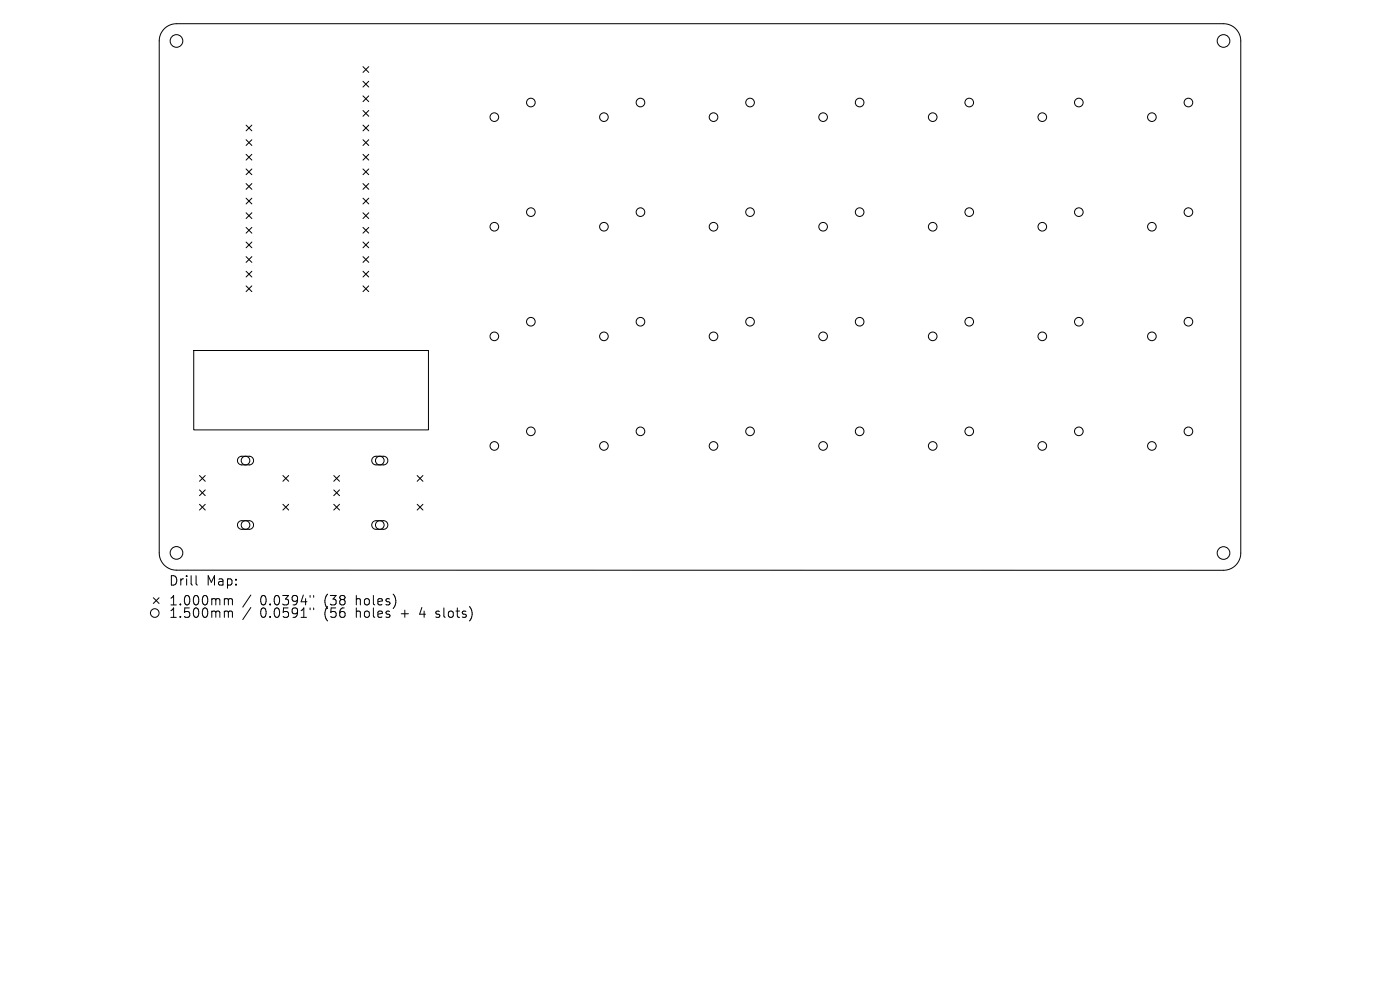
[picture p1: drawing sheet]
<svg xmlns="http://www.w3.org/2000/svg" width="297mm" height="210mm" viewBox="0 0 297 210" stroke-linecap="round" stroke-linejoin="round" font-family="sans-serif">
<defs><g id="words">
<g font-size="2.8">
<text x="35.7" y="124.5">Drill</text>
<text x="43.8" y="124.5">Map:</text>
<text x="35.7" y="128.7">1.000mm</text>
<text x="35.7" y="131.3">1.500mm</text>
<text x="55.2" y="128.7">0.0394&quot;</text>
<text x="55.2" y="131.3">0.0591&quot;</text>
<text x="68.9" y="128.7">(38</text>
<text x="68.9" y="131.3">(56</text>
<text x="75.8" y="128.7">holes)</text>
<text x="75.8" y="131.3">holes</text>
<text x="85.5" y="131.3">+</text>
<text x="89.7" y="131.3">4</text>
<text x="93.3" y="131.3">slots)</text>
</g>
</g></defs>
<g fill="none" stroke="#000" stroke-width=".21">
<path d="M34.9 6.1a3.7 3.7 0 0 1 2.5-1.1h222.2a3.7 3.7 0 0 1 3.6 3.7v108.6a3.7 3.7 0 0 1-3.6 3.7l-222.2-.1a3.7 3.7 0 0 1-3.6-3.6v-108.6a3.7 3.7 0 0 1 1.1-2.6zM77 14.1l1.2 1.3M77 17.2l1.2 1.3M78.2 14.1l-1.2 1.3M78.2 17.2l-1.2 1.3M52.2 26.5l1.2 1.3M52.2 29.6l1.2 1.3M52.2 32.7l1.2 1.3M52.2 35.8l1.2 1.3M52.2 38.9l1.2 1.3M53.4 26.5l-1.2 1.3M53.4 29.6l-1.2 1.3"/>
<path d="M53.4 32.7l-1.2 1.3M53.4 35.8l-1.2 1.3M53.4 38.9l-1.2 1.3M77 20.3l1.2 1.3M77 23.4l1.2 1.3M77 26.5l1.2 1.3M77 29.6l1.2 1.3M77 32.7l1.2 1.3M77 35.8l1.2 1.3M77 38.9l1.2 1.3M78.2 20.3l-1.2 1.3M78.2 23.4l-1.2 1.3"/>
<path d="M78.2 26.5l-1.2 1.3M78.2 29.6l-1.2 1.3M78.2 35.8l-1.2 1.3M78.2 32.7l-1.2 1.3M78.2 38.9l-1.2 1.3M52.2 42l1.2 1.3M52.2 45.1l1.2 1.3M52.2 48.2l1.2 1.3M52.2 51.3l1.2 1.3M52.2 54.4l1.2 1.3M52.2 57.5l1.2 1.3M53.4 42l-1.2 1.3"/>
<path d="M53.4 45.1l-1.2 1.3M53.4 48.2l-1.2 1.3M53.4 51.3l-1.2 1.3M53.4 54.4l-1.2 1.3M53.4 57.5l-1.2 1.3M77 42l1.2 1.3M77 45.1l1.2 1.3M77 48.2l1.2 1.3M77 51.3l1.2 1.3M77 54.4l1.2 1.3M77 57.5l1.2 1.3M78.2 42l-1.2 1.3"/>
<path d="M78.2 45.1l-1.2 1.3M78.2 48.2l-1.2 1.3M78.2 51.3l-1.2 1.3M78.2 54.4l-1.2 1.3M78.2 57.5l-1.2 1.3M41.1 74.4h49.8v16.8h-49.8zM52.2 60.6l1.2 1.3M53.4 60.6l-1.2 1.3M77 60.6l1.2 1.3M78.2 60.6l-1.2 1.3M50.6 97.1l.6-.3h1.7a.92 .92 0 0 1 .9 .9 .92 .92 0 0 1-.9 .9h-1.6a.92 .92 0 0 1-.9-.6 .92 .92 0 0 1 .2-.9zM79.1 97.1l.6-.3h1.7a.92 .92 0 0 1 .9 .9 .92 .92 0 0 1-.9 .9h-1.6a.92 .92 0 0 1-.9-.6 .92 .92 0 0 1 .2-.9z"/>
<path d="M42.3 100.9l1.2 1.2M42.3 103.9l1.2 1.2M42.3 107l1.2 1.2M43.5 100.9l-1.2 1.2M43.5 103.9l-1.2 1.2M43.5 107l-1.2 1.2M50.6 110.7l.6-.2h1.7a.92 .92 0 0 1 .9 .9 .92 .92 0 0 1-.9 .9h-1.6a.92 .92 0 0 1-.9-.6 .92 .92 0 0 1 .2-1zM60 100.9l1.2 1.2M60 107l1.2 1.2M61.2 100.9l-1.2 1.2M61.2 107l-1.2 1.2M70.8 100.9l1.2 1.2"/>
<path d="M70.8 103.9l1.2 1.2M70.8 107l1.2 1.2M72 100.9l-1.2 1.2M72 103.9l-1.2 1.2M72 107l-1.2 1.2M79.1 110.7l.6-.2h1.7a.92 .92 0 0 1 .9 .9 .92 .92 0 0 1-.9 .9h-1.6a.92 .92 0 0 1-.9-.6 .92 .92 0 0 1 .2-1zM88.5 100.9l1.2 1.2M88.5 107l1.2 1.2M89.7 100.9l-1.2 1.2M89.7 107l-1.2 1.2M32.5 126.8l1.2 1.2M33.7 126.8l-1.2 1.2"/>
<path d="M41.6 122.1v1.7l.3 .3M47.9 127h.3l.3 .3M47.9 129.6l.5 .1 .1 .2M48.5 127.3l.2-.3 .5 .1 .1 1.2M48.5 127.3v1M48.5 129.9v1.1M48.5 129.9l.2-.3 .5 .1 .1 1.3M53.2 126.2l-1.7 2.6M53.2 128.9l-1.7 2.5M65.8 126.3v.4M65.8 129v.3M66.5 126.3v.4"/>
<path d="M66.5 129v.3M92.5 130.9l.1 .1M92.5 129.7v.5"/>
<circle cx="37.4" cy="8.7" r="1.34"/>
<circle cx="259.6" cy="8.7" r="1.34"/>
<circle cx="104.9" cy="24.9" r=".92"/>
<circle cx="112.6" cy="21.8" r=".92"/>
<circle cx="128.1" cy="24.9" r=".92"/>
<circle cx="135.9" cy="21.8" r=".92"/>
<circle cx="151.4" cy="24.9" r=".92"/>
<circle cx="159.1" cy="21.8" r=".92"/>
<circle cx="174.6" cy="24.9" r=".92"/>
<circle cx="182.4" cy="21.8" r=".92"/>
<circle cx="197.9" cy="24.9" r=".92"/>
<circle cx="205.6" cy="21.8" r=".92"/>
<circle cx="221.1" cy="24.9" r=".92"/>
<circle cx="228.9" cy="21.8" r=".92"/>
<circle cx="244.4" cy="24.9" r=".92"/>
<circle cx="252.1" cy="21.8" r=".92"/>
<circle cx="104.9" cy="48.1" r=".92"/>
<circle cx="112.6" cy="45" r=".92"/>
<circle cx="128.1" cy="48.1" r=".92"/>
<circle cx="135.9" cy="45" r=".92"/>
<circle cx="151.4" cy="48.1" r=".92"/>
<circle cx="159.1" cy="45" r=".92"/>
<circle cx="174.6" cy="48.1" r=".92"/>
<circle cx="182.4" cy="45" r=".92"/>
<circle cx="197.9" cy="48.1" r=".92"/>
<circle cx="205.6" cy="45" r=".92"/>
<circle cx="221.1" cy="48.1" r=".92"/>
<circle cx="228.9" cy="45" r=".92"/>
<circle cx="244.4" cy="48.1" r=".92"/>
<circle cx="252.1" cy="45" r=".92"/>
<circle cx="104.9" cy="71.3" r=".92"/>
<circle cx="112.6" cy="68.2" r=".92"/>
<circle cx="128.1" cy="71.3" r=".92"/>
<circle cx="135.9" cy="68.3" r=".92"/>
<circle cx="151.4" cy="71.3" r=".92"/>
<circle cx="159.1" cy="68.3" r=".92"/>
<circle cx="174.6" cy="71.3" r=".92"/>
<circle cx="182.4" cy="68.3" r=".92"/>
<circle cx="197.9" cy="71.3" r=".92"/>
<circle cx="205.6" cy="68.2" r=".92"/>
<circle cx="221.1" cy="71.3" r=".92"/>
<circle cx="228.9" cy="68.2" r=".92"/>
<circle cx="244.4" cy="71.3" r=".92"/>
<circle cx="252.1" cy="68.2" r=".92"/>
<circle cx="52.1" cy="97.7" r=".92"/>
<circle cx="80.6" cy="97.7" r=".92"/>
<circle cx="104.9" cy="94.6" r=".92"/>
<circle cx="112.6" cy="91.5" r=".92"/>
<circle cx="128.1" cy="94.6" r=".92"/>
<circle cx="135.9" cy="91.5" r=".92"/>
<circle cx="151.4" cy="94.6" r=".92"/>
<circle cx="159.1" cy="91.5" r=".92"/>
<circle cx="174.6" cy="94.6" r=".92"/>
<circle cx="182.4" cy="91.5" r=".92"/>
<circle cx="197.9" cy="94.6" r=".92"/>
<circle cx="205.6" cy="91.5" r=".92"/>
<circle cx="221.1" cy="94.6" r=".92"/>
<circle cx="228.9" cy="91.5" r=".92"/>
<circle cx="244.4" cy="94.6" r=".92"/>
<circle cx="252.1" cy="91.5" r=".92"/>
<circle cx="37.4" cy="117.3" r="1.34"/>
<circle cx="52.1" cy="111.4" r=".92"/>
<circle cx="80.6" cy="111.4" r=".92"/>
<circle cx="259.6" cy="117.3" r="1.34"/>
<circle cx="32.8" cy="130" r=".92"/>
</g>
<use href="#words"/>
</svg>
